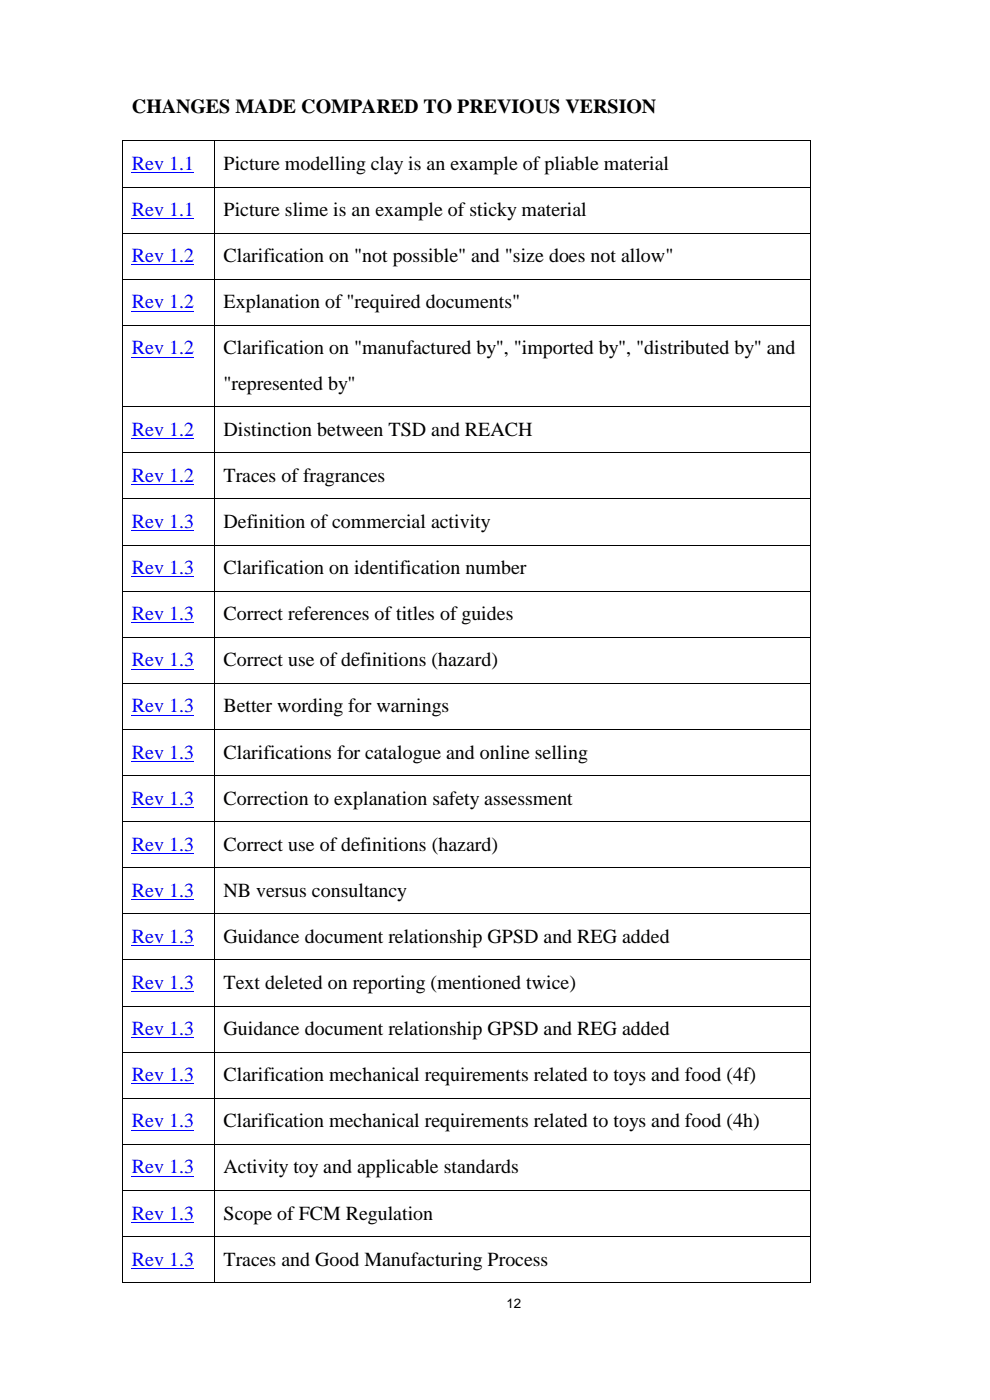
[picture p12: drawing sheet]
<svg xmlns="http://www.w3.org/2000/svg" width="210mm" height="297mm" viewBox="0 0 210 297" stroke-linecap="round" stroke-linejoin="round" font-family="sans-serif">
<defs><g id="words">
<g font-size="4.2">
<text x="28" y="23.9">CHANGES MADE COMPARED TO PREVIOUS VERSION</text>
<text x="47.4" y="36.1">Picture modelling clay is an example of pliable material</text>
<text x="47.4" y="45.9">Picture slime is an example of sticky material</text>
<text x="47.4" y="55.6">Clarification on &quot;not possible&quot; and &quot;size does not allow&quot;</text>
<text x="47.4" y="65.4">Explanation of &quot;required documents&quot;</text>
<text x="47.4" y="75.2">Clarification on &quot;manufactured by&quot;, &quot;imported by&quot;, &quot;distributed by&quot; and</text>
<text x="47.4" y="82.7">&quot;represented by&quot;</text>
<text x="47.4" y="92.5">Distinction between TSD and REACH</text>
<text x="47.4" y="102.3">Traces of fragrances</text>
<text x="47.4" y="112">Definition of commercial activity</text>
<text x="47.4" y="121.8">Clarification on identification number</text>
<text x="47.4" y="131.6">Correct references of titles of guides</text>
<text x="47.4" y="141.4">Correct use of definitions (hazard)</text>
<text x="47.4" y="151.1">Better wording for warnings</text>
<text x="47.4" y="160.9">Clarifications for catalogue and online selling</text>
<text x="47.4" y="170.7">Correction to explanation safety assessment</text>
<text x="47.4" y="180.5">Correct use of definitions (hazard)</text>
<text x="47.4" y="190.3">NB versus consultancy</text>
<text x="47.4" y="200">Guidance document relationship GPSD and REG added</text>
<text x="47.4" y="209.8">Text deleted on reporting (mentioned twice)</text>
<text x="47.4" y="219.6">Guidance document relationship GPSD and REG added</text>
<text x="47.4" y="229.4">Clarification mechanical requirements related to toys and food (4f)</text>
<text x="47.4" y="239.2">Clarification mechanical requirements related to toys and food (4h)</text>
<text x="47.4" y="249">Activity toy and applicable standards</text>
<text x="47.4" y="258.7">Scope of FCM Regulation</text>
<text x="47.4" y="268.5">Traces and Good Manufacturing Process</text>
</g>
<g font-size="4.2" fill="#00f">
<text x="28" y="36.1">Rev 1.1</text>
<text x="28" y="45.9">Rev 1.1</text>
<text x="28" y="55.6">Rev 1.2</text>
<text x="28" y="65.4">Rev 1.2</text>
<text x="28" y="75.2">Rev 1.2</text>
<text x="28" y="92.5">Rev 1.2</text>
<text x="28" y="102.3">Rev 1.2</text>
<text x="28" y="112">Rev 1.3</text>
<text x="28" y="121.8">Rev 1.3</text>
<text x="28" y="131.6">Rev 1.3</text>
<text x="28" y="141.4">Rev 1.3</text>
<text x="28" y="151.1">Rev 1.3</text>
<text x="28" y="160.9">Rev 1.3</text>
<text x="28" y="170.7">Rev 1.3</text>
<text x="28" y="180.5">Rev 1.3</text>
<text x="28" y="190.3">Rev 1.3</text>
<text x="28" y="200">Rev 1.3</text>
<text x="28" y="209.8">Rev 1.3</text>
<text x="28" y="219.6">Rev 1.3</text>
<text x="28" y="229.4">Rev 1.3</text>
<text x="28" y="239.2">Rev 1.3</text>
<text x="28" y="249">Rev 1.3</text>
<text x="28" y="258.7">Rev 1.3</text>
<text x="28" y="268.5">Rev 1.3</text>
</g>
<text font-size="2.8" x="107.4" y="277.4">12</text>
</g></defs>
<g fill="none" stroke="#00f" stroke-width=".21">
<path d="M28 36.6h13.2M28 46.4h13.2M28 56.2h13.2M28 66h13.2M28 75.8h13.2M28 93h13.2M28 102.8h13.2M28 112.6h13.2M28 122.4h13.2M28 132.2h13.2M28 141.9h13.2M28 151.7h13.2"/>
<path d="M28 161.5h13.2M28 171.3h13.2M28 181.1h13.2M28 190.8h13.2M28 200.6h13.2M28 210.4h13.2M28 220.2h13.2M28 230h13.2M28 239.7h13.2M28 249.5h13.2M28 259.3h13.2M28 269.1h13.2"/>
</g>
<g fill="#000">
<path d="M26 29.8h.2v.2h-.2z" fill-rule="evenodd"/>
<path d="M26 29.8h.2v.2h-.2z" fill-rule="evenodd"/>
<path d="M26 39.6h.2v.2h-.2z" fill-rule="evenodd"/>
<path d="M45.4 29.8h.2v.2h-.2z" fill-rule="evenodd"/>
<path d="M45.4 39.6h.2v.2h-.2z" fill-rule="evenodd"/>
<path d="M171.9 29.8h.1v.2h-.1z" fill-rule="evenodd"/>
<path d="M171.9 29.8h.1v.2h-.1z" fill-rule="evenodd"/>
<path d="M171.9 39.6h.1v.2h-.1z" fill-rule="evenodd"/>
<path d="M26 49.4h.2v.1h-.2z" fill-rule="evenodd"/>
<path d="M26 59.1h.2v.2h-.2z" fill-rule="evenodd"/>
<path d="M45.4 49.4h.2v.1h-.2z" fill-rule="evenodd"/>
<path d="M45.4 59.1h.2v.2h-.2z" fill-rule="evenodd"/>
<path d="M171.9 49.4h.1v.1h-.1z" fill-rule="evenodd"/>
<path d="M171.9 59.1h.1v.2h-.1z" fill-rule="evenodd"/>
<path d="M26 68.9h.2v.2h-.2z" fill-rule="evenodd"/>
<path d="M45.4 68.9h.2v.2h-.2z" fill-rule="evenodd"/>
<path d="M171.9 68.9h.1v.2h-.1z" fill-rule="evenodd"/>
<path d="M26 86.2h.2v.2h-.2z" fill-rule="evenodd"/>
<path d="M26 96h.2v.1h-.2z" fill-rule="evenodd"/>
<path d="M45.4 86.2h.2v.2h-.2z" fill-rule="evenodd"/>
<path d="M45.4 96h.2v.1h-.2z" fill-rule="evenodd"/>
<path d="M171.9 86.2h.1v.2h-.1z" fill-rule="evenodd"/>
<path d="M171.9 96h.1v.1h-.1z" fill-rule="evenodd"/>
<path d="M26 105.8h.2v.1h-.2z" fill-rule="evenodd"/>
<path d="M26 115.5h.2v.2h-.2z" fill-rule="evenodd"/>
<path d="M45.4 105.8h.2v.1h-.2z" fill-rule="evenodd"/>
<path d="M45.4 115.5h.2v.2h-.2z" fill-rule="evenodd"/>
<path d="M171.9 105.8h.1v.1h-.1z" fill-rule="evenodd"/>
<path d="M171.9 115.5h.1v.2h-.1z" fill-rule="evenodd"/>
<path d="M26 125.3h.2v.2h-.2z" fill-rule="evenodd"/>
<path d="M26 135.1h.2v.2h-.2z" fill-rule="evenodd"/>
<path d="M45.4 125.3h.2v.2h-.2z" fill-rule="evenodd"/>
<path d="M45.4 135.1h.2v.2h-.2z" fill-rule="evenodd"/>
<path d="M171.9 125.3h.1v.2h-.1z" fill-rule="evenodd"/>
<path d="M171.9 135.1h.1v.2h-.1z" fill-rule="evenodd"/>
<path d="M26 144.9h.2v.2h-.2z" fill-rule="evenodd"/>
<path d="M26 154.7h.2v.1h-.2z" fill-rule="evenodd"/>
<path d="M45.4 144.9h.2v.2h-.2z" fill-rule="evenodd"/>
<path d="M45.4 154.7h.2v.1h-.2z" fill-rule="evenodd"/>
<path d="M171.9 144.9h.1v.2h-.1z" fill-rule="evenodd"/>
<path d="M171.9 154.7h.1v.1h-.1z" fill-rule="evenodd"/>
<path d="M26 164.4h.2v.2h-.2z" fill-rule="evenodd"/>
<path d="M26 174.2h.2v.2h-.2z" fill-rule="evenodd"/>
<path d="M45.4 164.4h.2v.2h-.2z" fill-rule="evenodd"/>
<path d="M45.4 174.2h.2v.2h-.2z" fill-rule="evenodd"/>
<path d="M171.9 164.4h.1v.2h-.1z" fill-rule="evenodd"/>
<path d="M171.9 174.2h.1v.2h-.1z" fill-rule="evenodd"/>
<path d="M26 184h.2v.2h-.2z" fill-rule="evenodd"/>
<path d="M26 193.8h.2v.2h-.2z" fill-rule="evenodd"/>
<path d="M45.4 184h.2v.2h-.2z" fill-rule="evenodd"/>
<path d="M45.4 193.8h.2v.2h-.2z" fill-rule="evenodd"/>
<path d="M171.9 184h.1v.2h-.1z" fill-rule="evenodd"/>
<path d="M171.9 193.8h.1v.2h-.1z" fill-rule="evenodd"/>
<path d="M26 203.6h.2v.1h-.2z" fill-rule="evenodd"/>
<path d="M26 213.3h.2v.2h-.2z" fill-rule="evenodd"/>
<path d="M45.4 203.6h.2v.1h-.2z" fill-rule="evenodd"/>
<path d="M45.4 213.3h.2v.2h-.2z" fill-rule="evenodd"/>
<path d="M171.9 203.6h.1v.1h-.1z" fill-rule="evenodd"/>
<path d="M171.9 213.3h.1v.2h-.1z" fill-rule="evenodd"/>
<path d="M26 223.1h.2v.2h-.2z" fill-rule="evenodd"/>
<path d="M26 232.9h.2v.2h-.2z" fill-rule="evenodd"/>
<path d="M45.4 223.1h.2v.2h-.2z" fill-rule="evenodd"/>
<path d="M45.4 232.9h.2v.2h-.2z" fill-rule="evenodd"/>
<path d="M171.9 223.1h.1v.2h-.1z" fill-rule="evenodd"/>
<path d="M171.9 232.9h.1v.2h-.1z" fill-rule="evenodd"/>
<path d="M26 242.7h.2v.2h-.2z" fill-rule="evenodd"/>
<path d="M26 252.5h.2v.1h-.2z" fill-rule="evenodd"/>
<path d="M45.4 242.7h.2v.2h-.2z" fill-rule="evenodd"/>
<path d="M45.4 252.5h.2v.1h-.2z" fill-rule="evenodd"/>
<path d="M171.9 242.7h.1v.2h-.1z" fill-rule="evenodd"/>
<path d="M171.9 252.5h.1v.1h-.1z" fill-rule="evenodd"/>
<path d="M26 262.2h.2v.2h-.2z" fill-rule="evenodd"/>
<path d="M26 272h.2v.2h-.2z" fill-rule="evenodd"/>
<path d="M26 272h.2v.2h-.2z" fill-rule="evenodd"/>
<path d="M45.4 262.2h.2v.2h-.2z" fill-rule="evenodd"/>
<path d="M45.4 272h.2v.2h-.2z" fill-rule="evenodd"/>
<path d="M171.9 262.2h.1v.2h-.1z" fill-rule="evenodd"/>
<path d="M171.9 272h.1v.2h-.1z" fill-rule="evenodd"/>
<path d="M171.9 272h.1v.2h-.1z" fill-rule="evenodd"/>
</g>
<g fill="none" stroke="#000" stroke-width=".21">
<path d="M26.1 30v9.6M26.1 39.8v9.6M26.2 29.9h19.2M26.2 39.7h19.2M45.5 30v9.6M45.5 39.8v9.6M45.6 29.9h126.3M45.6 39.7h126.3M172 30v9.6M172 39.8v9.6M26.1 49.5v9.6M26.1 59.3v9.6"/>
<path d="M26.2 49.5h19.2M26.2 59.2h19.2M45.5 49.5v9.6M45.5 59.3v9.6M45.6 49.5h126.3M45.6 59.2h126.3M172 49.5v9.6M172 59.3v9.6M26.1 69.1v17.1M26.2 69h19.2M45.5 69.1v17.1M45.6 69h126.3"/>
<path d="M172 69.1v17.1M26.1 86.4v9.6M26.1 96.1v9.7M26.2 86.3h19.2M26.2 96.1h19.2M45.5 86.4v9.6M45.5 96.1v9.7M45.6 86.3h126.3M45.6 96.1h126.3M172 86.4v9.6M172 96.1v9.7M26.1 105.9v9.6"/>
<path d="M26.1 115.7v9.6M26.2 105.9h19.2M26.2 115.6h19.2M45.5 105.9v9.6M45.5 115.7v9.6M45.6 105.9h126.3M45.6 115.6h126.3M172 105.9v9.6M172 115.7v9.6M26.1 125.5v9.6M26.1 135.3v9.6M26.2 125.4h19.2"/>
<path d="M26.2 135.2h19.2M45.5 125.5v9.6M45.5 135.3v9.6M45.6 125.4h126.3M45.6 135.2h126.3M172 125.5v9.6M172 135.3v9.6M26.1 145.1v9.6M26.1 154.8v9.6M26.2 145h19.2M26.2 154.7h19.2M45.5 145.1v9.6"/>
<path d="M45.5 154.8v9.6M45.6 145h126.3M45.6 154.7h126.3M172 145.1v9.6M172 154.8v9.6M26.1 164.6v9.6M26.1 174.4v9.6M26.2 164.5h19.2M26.2 174.3h19.2M45.5 164.6v9.6M45.5 174.4v9.6M45.6 164.5h126.3"/>
<path d="M45.6 174.3h126.3M172 164.6v9.6M172 174.4v9.6M26.1 184.2v9.6M26.1 194v9.6M26.2 184.1h19.2M26.2 193.9h19.2M45.5 184.2v9.6M45.5 194v9.6M45.6 184.1h126.3M45.6 193.9h126.3M172 184.2v9.6"/>
<path d="M172 194v9.6M26.1 203.7v9.6M26.1 213.5v9.6M26.2 203.6h19.2M26.2 213.4h19.2M45.5 203.7v9.6M45.5 213.5v9.6M45.6 203.6h126.3M45.6 213.4h126.3M172 203.7v9.6M172 213.5v9.6M26.1 223.3v9.6"/>
<path d="M26.1 233.1v9.6M26.2 223.2h19.2M26.2 233h19.2M45.5 223.3v9.6M45.5 233.1v9.6M45.6 223.2h126.3M45.6 233h126.3M172 223.3v9.6M172 233.1v9.6M26.1 242.9v9.6M26.1 252.6v9.6M26.2 242.8h19.2"/>
<path d="M26.2 252.6h19.2M45.5 242.9v9.6M45.5 252.6v9.6M45.6 242.8h126.3M45.6 252.6h126.3M172 242.9v9.6M172 252.6v9.6M26.1 262.4v9.6M26.2 262.3h19.2M26.2 272.1h19.2M45.5 262.4v9.6M45.6 262.3h126.3"/>
<path d="M45.6 272.1h126.3M172 262.4v9.6"/>
</g>
<use href="#words"/>
</svg>
